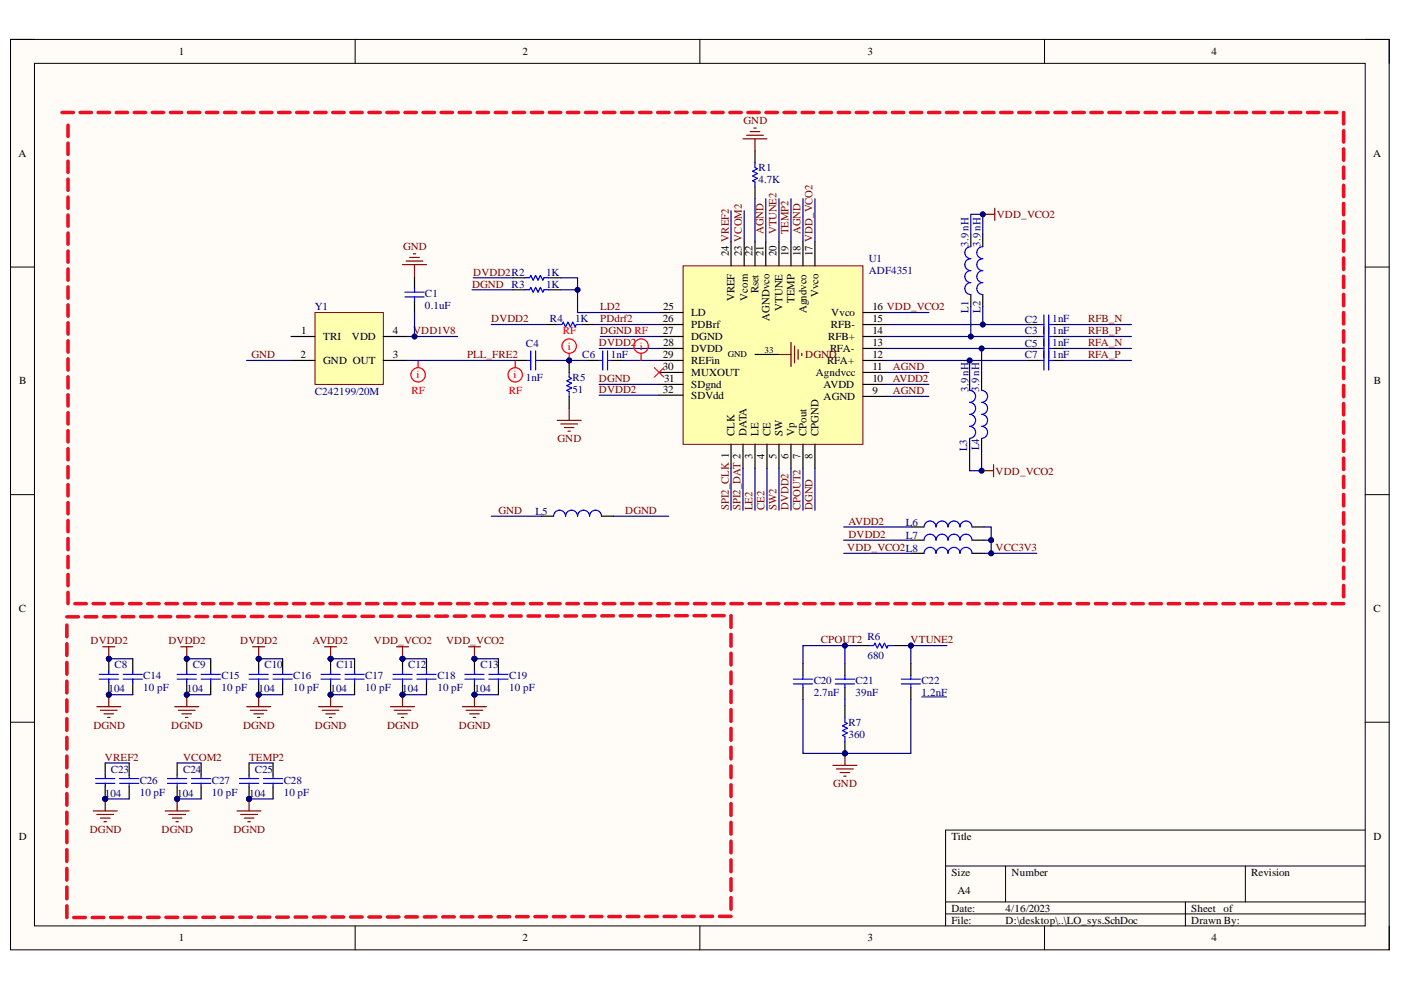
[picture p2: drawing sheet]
<svg xmlns="http://www.w3.org/2000/svg" width="297mm" height="210mm" viewBox="0 0 297 210" stroke-linecap="round" stroke-linejoin="round" font-family="sans-serif">
<defs><g id="words">
<g font-size="2.3">
<text x="37.9" y="11.7">1</text>
<text x="110.8" y="11.7">2</text>
<text x="183.9" y="11.7">3</text>
<text x="256.9" y="11.7">4</text>
<text x="3.9" y="33.3">A</text>
<text x="291.1" y="33.3">A</text>
<text x="154.5" y="54.4" transform="rotate(-90 154.5 54.4)">24 VREF2</text>
<text x="157.3" y="54.4" transform="rotate(-90 157.3 54.4)">23 VCOM2</text>
<text x="159.6" y="54.4" transform="rotate(-90 159.6 54.4)">22</text>
<text x="161.9" y="54.4" transform="rotate(-90 161.9 54.4)">21</text>
<text x="164.6" y="54.4" transform="rotate(-90 164.6 54.4)">20</text>
<text x="167.2" y="54.4" transform="rotate(-90 167.2 54.4)">19</text>
<text x="169.7" y="54.4" transform="rotate(-90 169.7 54.4)">18</text>
<text x="172.3" y="54.4" transform="rotate(-90 172.3 54.4)">17 VDD_VCO2</text>
<text x="140.6" y="65.8">25</text>
<text x="155.8" y="63.9" transform="rotate(-90 155.8 63.9)">VREF</text>
<text x="158.6" y="63.7" transform="rotate(-90 158.6 63.7)">Vcom</text>
<text x="160.8" y="62.2" transform="rotate(-90 160.8 62.2)">Rset</text>
<text x="165.9" y="65.9" transform="rotate(-90 165.9 65.9)">VTUNE</text>
<text x="168.5" y="64.2" transform="rotate(-90 168.5 64.2)">TEMP</text>
<text x="173.5" y="63" transform="rotate(-90 173.5 63)">Vvco</text>
<text x="185" y="65.8">16 VDD_VCO2</text>
<text x="63.9" y="70.9">1</text>
<text x="83.3" y="70.9">4</text>
<text x="140.5" y="68.3">26</text>
<text x="140.5" y="70.9">27</text>
<text x="146.5" y="67">LD</text>
<text x="146.5" y="69.6">PDBrf</text>
<text x="163.1" y="68" transform="rotate(-90 163.1 68)">AGNDvco</text>
<text x="171" y="66.5" transform="rotate(-90 171 66.5)">Agndvco</text>
<text x="176.2" y="69.6">RFB-</text>
<text x="176.2" y="67">Vvco</text>
<text x="185" y="70.9">14</text>
<text x="185" y="68.3">15</text>
<text x="63.7" y="75.9">2</text>
<text x="68.5" y="72.1">TRI</text>
<text x="68.5" y="77.2">GND OUT</text>
<text x="74.6" y="72.1">VDD</text>
<text x="83.3" y="75.9">3</text>
<text x="140.5" y="75.9">29</text>
<text x="140.6" y="73.4">28</text>
<text x="146.5" y="72.1">DGND</text>
<text x="146.5" y="74.7">DVDD</text>
<text x="146.5" y="77.2">REFin</text>
<text x="175.4" y="77.2">RFA+</text>
<text x="175.6" y="72.1">RFB+</text>
<text x="176" y="74.7">RFA-</text>
<text x="185" y="75.9">12</text>
<text x="185" y="73.4">13</text>
<text x="4.1" y="81.5">B</text>
<text x="140.5" y="78.5">30</text>
<text x="140.5" y="83.3">32</text>
<text x="140.8" y="81">31</text>
<text x="146.5" y="79.7">MUXOUT</text>
<text x="146.5" y="82.3">SDgnd</text>
<text x="172.9" y="79.7">Agndvcc</text>
<text x="174.6" y="82.3">AVDD</text>
<text x="185" y="83.5">9</text>
<text x="185" y="81">10</text>
<text x="185" y="78.5">11</text>
<text x="291.3" y="81.5">B</text>
<text x="146.5" y="84.5">SDVdd</text>
<text x="174.6" y="84.8">AGND</text>
<text x="155.8" y="92.4" transform="rotate(-90 155.8 92.4)">CLK</text>
<text x="158.3" y="92.4" transform="rotate(-90 158.3 92.4)">DATA</text>
<text x="160.8" y="92.4" transform="rotate(-90 160.8 92.4)">LE</text>
<text x="163.4" y="92.4" transform="rotate(-90 163.4 92.4)">CE</text>
<text x="165.9" y="92.4" transform="rotate(-90 165.9 92.4)">SW</text>
<text x="168.5" y="92.4" transform="rotate(-90 168.5 92.4)">Vp</text>
<text x="171" y="92.4" transform="rotate(-90 171 92.4)">CPout</text>
<text x="173.5" y="92.4" transform="rotate(-90 173.5 92.4)">CPGND</text>
<text x="159.6" y="97.2" transform="rotate(-90 159.6 97.2)">3</text>
<text x="162.1" y="97.3" transform="rotate(-90 162.1 97.3)">4</text>
<text x="164.6" y="97.2" transform="rotate(-90 164.6 97.2)">5</text>
<text x="167.2" y="97.3" transform="rotate(-90 167.2 97.3)">6</text>
<text x="169.7" y="97.3" transform="rotate(-90 169.7 97.3)">7</text>
<text x="172.3" y="97.2" transform="rotate(-90 172.3 97.2)">8</text>
<text x="4" y="129.8">C</text>
<text x="291.2" y="129.8">C</text>
<text x="4" y="178.1">D</text>
<text x="201.7" y="178.1">Title</text>
<text x="291.2" y="178.1">D</text>
<text x="201.7" y="185.7">Size</text>
<text x="214.5" y="185.7">Number</text>
<text x="265.2" y="185.7">Revision</text>
<text x="203" y="189.5">A4</text>
<text x="201.7" y="193.3">Date:</text>
<text x="201.7" y="195.8">File:</text>
<text x="213.2" y="193.3">4/16/2023</text>
<text x="213.2" y="195.8">D:\desktop\..\LO_sys.SchDoc</text>
<text x="252.6" y="193.3">Sheet of</text>
<text x="252.6" y="195.8">Drawn By:</text>
<text x="37.9" y="199.6">1</text>
<text x="110.8" y="199.6">2</text>
<text x="183.9" y="199.6">3</text>
<text x="256.9" y="199.6">4</text>
</g>
<g font-size="2.3" fill="#800000">
<text x="157.6" y="26.4">GND</text>
<text x="211.3" y="46.2">VDD_VCO2</text>
<text x="85.5" y="53.1">GND</text>
<text x="161.9" y="49.7" transform="rotate(-90 161.9 49.7)">AGND</text>
<text x="164.6" y="49.7" transform="rotate(-90 164.6 49.7)">VTUNE2</text>
<text x="167.2" y="49.7" transform="rotate(-90 167.2 49.7)">TEMP2</text>
<text x="169.7" y="49.7" transform="rotate(-90 169.7 49.7)">AGND</text>
<text x="100.3" y="58.4">DVDD2R2</text>
<text x="100.1" y="61">DGND</text>
<text x="127.2" y="65.8">LD2</text>
<text x="87.6" y="70.9">VDD1V8</text>
<text x="104.2" y="68.3">DVDD2</text>
<text x="127.2" y="68.3">PDdrf2</text>
<text x="127.2" y="70.9">DGND RF</text>
<text x="230.7" y="68.3">RFB_N</text>
<text x="230.7" y="70.9">RFB_P</text>
<text x="53.3" y="75.9">GND</text>
<text x="99.1" y="75.9">PLL_FRE2</text>
<text x="127" y="73.4">DVDD2</text>
<text x="170.7" y="75.9">DGND</text>
<text x="230.7" y="73.4">RFA_N</text>
<text x="230.7" y="75.9">RFA_P</text>
<text x="127" y="81">DGND</text>
<text x="127" y="83.3">DVDD2</text>
<text x="189.3" y="83.5">AGND</text>
<text x="189.3" y="81">AVDD2</text>
<text x="189.3" y="78.5">AGND</text>
<text x="118.2" y="93.8">GND</text>
<text x="211.1" y="100.6">VDD_VCO2</text>
<text x="105.7" y="109">GND</text>
<text x="132.6" y="109">DGND</text>
<text x="154.5" y="108.1" transform="rotate(-90 154.5 108.1)">SPI2_CLK 1</text>
<text x="157" y="108.1" transform="rotate(-90 157 108.1)">SPI2_DAT 2</text>
<text x="159.6" y="108.1" transform="rotate(-90 159.6 108.1)">LE2</text>
<text x="162.1" y="108.1" transform="rotate(-90 162.1 108.1)">CE2</text>
<text x="164.6" y="108.1" transform="rotate(-90 164.6 108.1)">SW2</text>
<text x="167.2" y="108.1" transform="rotate(-90 167.2 108.1)">DVDD2</text>
<text x="169.7" y="108.1" transform="rotate(-90 169.7 108.1)">CPOUT2</text>
<text x="172.3" y="108.1" transform="rotate(-90 172.3 108.1)">DGND</text>
<text x="179.9" y="111.3">AVDD2</text>
<text x="179.6" y="116.8">VDD_VCO2L8</text>
<text x="179.9" y="114.1">DVDD2</text>
<text x="211.1" y="116.8">VCC3V3</text>
<text x="19.2" y="136.6">DVDD2</text>
<text x="35.7" y="136.6">DVDD2</text>
<text x="50.9" y="136.6">DVDD2</text>
<text x="66.2" y="136.6">AVDD2</text>
<text x="79.3" y="136.6">VDD_VCO2</text>
<text x="94.6" y="136.6">VDD_VCO2</text>
<text x="174" y="136.4">CPOUT2</text>
<text x="193.1" y="136.4">VTUNE2</text>
<text x="19.8" y="154.5">DGND</text>
<text x="36.3" y="154.5">DGND</text>
<text x="51.5" y="154.5">DGND</text>
<text x="66.8" y="154.5">DGND</text>
<text x="82.1" y="154.5">DGND</text>
<text x="97.3" y="154.5">DGND</text>
<text x="22.3" y="161.3">VREF2</text>
<text x="38.8" y="161.3">VCOM2</text>
<text x="52.8" y="161.3">TEMP2</text>
<text x="176.7" y="166.9">GND</text>
<text x="19" y="176.5">DGND</text>
<text x="34.3" y="176.5">DGND</text>
<text x="49.5" y="176.5">DGND</text>
</g>
<g font-size="2.3" fill="#000080">
<text x="160.8" y="36.4">R1</text>
<text x="160.8" y="38.9">4.7K</text>
<text x="205.3" y="52.3" transform="rotate(-90 205.3 52.3)">3.9 nH</text>
<text x="207.9" y="52.3" transform="rotate(-90 207.9 52.3)">3.9 nH</text>
<text x="115.8" y="58.4">1K</text>
<text x="184.2" y="55.6">U1</text>
<text x="184.2" y="58.2">ADF4351</text>
<text x="66.8" y="65.8">Y1</text>
<text x="90.1" y="63">C1</text>
<text x="90.1" y="65.5">0.1uF</text>
<text x="108.5" y="61">R3</text>
<text x="115.8" y="61">1K</text>
<text x="116.6" y="68.3">R4</text>
<text x="121.9" y="68.3">1K</text>
<text x="205.3" y="66.3" transform="rotate(-90 205.3 66.3)">L1</text>
<text x="207.9" y="66.3" transform="rotate(-90 207.9 66.3)">L2</text>
<text x="217.3" y="68.6">C2</text>
<text x="217.3" y="70.9">C3</text>
<text x="223.1" y="68.3">1nF</text>
<text x="223.1" y="70.9">1nF</text>
<text x="111.5" y="73.6">C4</text>
<text x="123.4" y="75.9">C6</text>
<text x="129.5" y="75.9">1nF</text>
<text x="217.3" y="73.6">C5</text>
<text x="217.3" y="75.9">C7</text>
<text x="223.1" y="73.4">1nF</text>
<text x="223.1" y="75.9">1nF</text>
<text x="66.8" y="83.8">C242199/20M</text>
<text x="111.5" y="80.7">1nF</text>
<text x="121.4" y="80.7">R5</text>
<text x="121.4" y="83.3">51</text>
<text x="205.3" y="83" transform="rotate(-90 205.3 83)">3.9 nH</text>
<text x="207.6" y="83" transform="rotate(-90 207.6 83)">3.9 nH</text>
<text x="205.1" y="95.7" transform="rotate(-90 205.1 95.7)">L3</text>
<text x="207.6" y="95.5" transform="rotate(-90 207.6 95.5)">L4</text>
<text x="113.5" y="109.2">L5</text>
<text x="192.1" y="111.5">L6</text>
<text x="192.1" y="114.3">L7</text>
<text x="183.9" y="135.6">R6</text>
<text x="24.3" y="141.7">C8</text>
<text x="30.4" y="144">C14</text>
<text x="40.9" y="141.7">C9</text>
<text x="47" y="144">C15</text>
<text x="56.1" y="141.7">C10</text>
<text x="62.2" y="144">C16</text>
<text x="71.3" y="141.7">C11</text>
<text x="77.4" y="144">C17</text>
<text x="86.6" y="141.7">C12</text>
<text x="92.7" y="144">C18</text>
<text x="101.9" y="141.7">C13</text>
<text x="108" y="144">C19</text>
<text x="183.9" y="139.7">680</text>
<text x="23" y="146.8">104</text>
<text x="30.4" y="146.5">10 pF</text>
<text x="39.6" y="146.8">104</text>
<text x="47" y="146.5">10 pF</text>
<text x="54.8" y="146.8">104</text>
<text x="62.2" y="146.5">10 pF</text>
<text x="70.1" y="146.8">104</text>
<text x="77.4" y="146.5">10 pF</text>
<text x="85.3" y="146.8">104</text>
<text x="92.7" y="146.5">10 pF</text>
<text x="100.6" y="146.8">104</text>
<text x="108" y="146.5">10 pF</text>
<text x="172.5" y="145">C20</text>
<text x="172.5" y="147.5">2.7nF</text>
<text x="181.4" y="145">C21</text>
<text x="181.4" y="147.5">39nF</text>
<text x="195.4" y="145">C22</text>
<text x="195.4" y="147.5">1.2nF</text>
<text x="179.9" y="154">R7</text>
<text x="179.9" y="156.5">360</text>
<text x="23.5" y="163.9">C23</text>
<text x="29.6" y="166.1">C26</text>
<text x="38.8" y="163.9">C24</text>
<text x="44.9" y="166.1">C27</text>
<text x="54.1" y="163.9">C25</text>
<text x="60.2" y="166.1">C28</text>
<text x="22.3" y="168.9">104</text>
<text x="29.6" y="168.7">10 pF</text>
<text x="37.6" y="168.9">104</text>
<text x="44.9" y="168.7">10 pF</text>
<text x="52.8" y="168.9">104</text>
<text x="60.2" y="168.7">10 pF</text>
</g>
<g font-size="2.3" fill="#f00">
<text x="119.3" y="70.9">RF</text>
<text x="120.4" y="74.1">i</text>
<text x="135.6" y="74.1">i</text>
<text x="87.2" y="83.5">RF</text>
<text x="88.3" y="80.2">i</text>
<text x="107.9" y="83.5">RF</text>
<text x="108.9" y="80.2">i</text>
</g>
<g font-size="1.9">
<text x="154.3" y="75.8">GND</text>
<text x="162.1" y="74.7">33</text>
</g>
</g></defs>
<path d="M2.2 8.4h292.3v193h-292.3z" fill-rule="evenodd" fill="#fffcf8"/>
<path d="M2.2 8.4h292.3v193h-292.3z" fill="none" stroke="#000" stroke-width=".21"/>
<path d="M7.3 13.4h282.2v182.9h-282.2z" fill-rule="evenodd" fill="#fffcf8"/>
<g fill="none" stroke="#000" stroke-width=".21">
<path d="M2.2 8.4h5.1M7.3 13.4h282.2v182.9h-282.2zM75.3 8.4v5M148.4 8.4v5M221.5 8.4v5M289.5 8.4h5v5M2.2 56.6h5.1M289.5 56.6h5M2.2 104.9h5.1M289.5 104.9h5M2.2 153.1h5.1M289.5 153.1h5"/>
<path d="M289.5 176h-89v20.3M75.3 196.3v5.1M148.4 196.3v5.1M200.5 183.6h89M200.5 191.2h89M200.5 193.8h89M213.2 183.6v7.6M221.5 196.3v5.1M251.3 191.2v5.1M264 183.6v7.6M294.5 196.3v5.1"/>
</g>
<path d="M144.8 56.4h38.2v37.8h-38.2z" fill-rule="evenodd" fill="#ffffb0"/>
<path d="M144.8 56.4h38.2v37.8h-38.2z" fill="none" stroke="#800000" stroke-width=".21"/>
<g fill="none" stroke="#000" stroke-width=".25">
<path d="M155 51.3v5.1M157.8 51.3v5.1M160.1 51.3v5.1M162.4 51.3v5.1M165.2 51.3v5.1M167.7 51.3v5.1M170.2 51.3v5.1M172.8 51.3v5.1M139.7 79h5.1M139.7 76.4h5.1M139.7 73.9h5.1M139.7 71.3h5.1"/>
<path d="M139.7 68.8h5.1M139.7 66.3h5.1M160.1 75.2h5.1M183 79h5M183 76.4h5M183 73.9h5M183 71.3h5M183 68.8h5M183 66.3h5M139.7 81.5h5.1M139.7 83.8h5.1M155 94.2v5.1"/>
<path d="M157.5 94.2v5.1M160.1 94.2v5.1M162.6 94.2v5.1M165.2 94.2v5.1M167.7 94.2v5.1M170.2 94.2v5.1M172.8 94.2v5.1M183 84.1h5M183 81.5h5"/>
</g>
<path d="M188 73.9h30" fill="none" stroke="#000080" stroke-width=".25"/>
<circle cx="208.1" cy="73.9" r=".51" fill="#000080"/>
<circle cx="208.1" cy="73.9" r=".51" fill="none" stroke="#000080" stroke-width=".21"/>
<path d="M188 76.4h30" fill="none" stroke="#000080" stroke-width=".25"/>
<circle cx="205.6" cy="76.4" r=".51" fill="#000080"/>
<circle cx="205.6" cy="76.4" r=".51" fill="none" stroke="#000080" stroke-width=".21"/>
<path d="M218 73.9h2.6M218 76.4h2.6M223.1 73.9h2.5M223.1 76.4h2.5" fill="none" stroke="#000" stroke-width=".25"/>
<path d="M220.6 73.9h.7M220.6 76.4h.7M221.3 71.9v6.6M222.3 71.9v6.6M222.3 73.9h.8M222.3 76.4h.8" fill="none" stroke="#00f" stroke-width=".25"/>
<path d="M208.4 45.4h2.5M210.9 44.2v2.5" fill="none" stroke="#800000" stroke-width=".25"/>
<circle cx="208.4" cy="45.4" r=".51" fill="#000080"/>
<circle cx="208.4" cy="45.4" r=".51" fill="none" stroke="#000080" stroke-width=".21"/>
<circle cx="120.7" cy="76.4" r=".51" fill="#000080"/>
<circle cx="120.7" cy="76.4" r=".51" fill="none" stroke="#000080" stroke-width=".21"/>
<path d="M120.7 76.4v2.6" fill="none" stroke="#000" stroke-width=".25"/>
<circle cx="120.7" cy="76.4" r=".51" fill="#000080"/>
<circle cx="120.7" cy="76.4" r=".51" fill="none" stroke="#000080" stroke-width=".21"/>
<path d="M109.2 76.4h2.6M114.3 76.4h2.6M124.5 76.4h2.5M129.6 76.4h2.5M120.7 84v2.6" fill="none" stroke="#000" stroke-width=".25"/>
<path d="M111.8 76.4h.7M112.5 74.4v4.1M113.6 76.4h.7M113.6 74.4v4.1M120.7 79v1l.5 .2-1 .5 1 .5-1 .6 1 .5-1 .5 .5 .2v1M127 76.4h.8M127.8 74.4v4.1M128.8 74.4v4.1M128.8 76.4h.8" fill="none" stroke="#00f" stroke-width=".25"/>
<path d="M116.9 76.4h7.6" fill="none" stroke="#000080" stroke-width=".25"/>
<circle cx="120.7" cy="76.4" r=".51" fill="#000080"/>
<circle cx="120.7" cy="76.4" r=".51" fill="none" stroke="#000080" stroke-width=".21"/>
<g fill="none" stroke="#000080" stroke-width=".25">
<path d="M155 44.7v6.6M157.8 44.7v6.6M160.1 42.1v9.2M162.4 42.1v9.2M165.2 42.1v9.2M167.7 42.1v9.2M170.2 42.1v9.2M172.8 42.1v9.2M104.2 68.8h11.4M125.8 68.8h13.9M127 73.9h12.7M132.1 76.4h7.6"/>
<path d="M188 79h8.9M188 66.3h8.9M127 81.5h12.7M127 83.8h12.7M167.7 99.3v8.9M172.8 99.3v8.9M188 81.5h8.9M188 84.1h8.9"/>
</g>
<path d="M157.5 29.4h5.1M158.3 28.7h3.5M159.1 27.9h2M159.8 27.2h.5M160.1 29.4v2.6M118.1 89.1h5.1M118.9 89.9h3.6M119.7 90.7h2M120.4 91.4h.5M120.7 86.6v2.5" fill="none" stroke="#800000" stroke-width=".25"/>
<path d="M160.1 32v2.5M160.1 39.6v2.5M115.6 68.8h2.5M123.2 68.8h2.6" fill="none" stroke="#000" stroke-width=".25"/>
<path d="M160.1 34.5v1l.5 .3-1 .5 1 .5-1 .5 1 .5-1 .5 .5 .3v1M118.1 68.8h1l.3-.5 .5 1 .5-1 .5 1 .5-1 .5 1 .3-.5h1" fill="none" stroke="#00f" stroke-width=".25"/>
<circle cx="23.1" cy="147.3" r=".51" fill="#000080"/>
<circle cx="23.1" cy="147.3" r=".51" fill="none" stroke="#000080" stroke-width=".21"/>
<circle cx="23.1" cy="139.7" r=".51" fill="#000080"/>
<circle cx="23.1" cy="139.7" r=".51" fill="none" stroke="#000080" stroke-width=".21"/>
<path d="M23.1 144.7v2.6" fill="none" stroke="#000" stroke-width=".25"/>
<circle cx="23.1" cy="147.3" r=".51" fill="#000080"/>
<circle cx="23.1" cy="147.3" r=".51" fill="none" stroke="#000080" stroke-width=".21"/>
<path d="M23.1 139.7v2.5" fill="none" stroke="#000" stroke-width=".25"/>
<circle cx="23.1" cy="139.7" r=".51" fill="#000080"/>
<circle cx="23.1" cy="139.7" r=".51" fill="none" stroke="#000080" stroke-width=".21"/>
<path d="M21 143h4.1M21 144h4.1M23.1 142.2v.8M23.1 144v.7M26.1 143h4.1M26.1 144h4.1M28.2 142.2v.8M28.2 144v.7" fill="none" stroke="#00f" stroke-width=".25"/>
<path d="M28.2 139.7v2.5M28.2 144.7v2.6" fill="none" stroke="#000" stroke-width=".25"/>
<path d="M23.1 139.7h5.1" fill="none" stroke="#000080" stroke-width=".25"/>
<circle cx="23.1" cy="139.7" r=".51" fill="#000080"/>
<circle cx="23.1" cy="139.7" r=".51" fill="none" stroke="#000080" stroke-width=".21"/>
<path d="M23.1 147.3h5.1" fill="none" stroke="#000080" stroke-width=".25"/>
<circle cx="23.1" cy="147.3" r=".51" fill="#000080"/>
<circle cx="23.1" cy="147.3" r=".51" fill="none" stroke="#000080" stroke-width=".21"/>
<path d="M20.5 149.8h5.1M21.3 150.6h3.5M22.1 151.4h2M22.8 152.1h.5M23.1 147.3v2.5" fill="none" stroke="#800000" stroke-width=".25"/>
<circle cx="23.1" cy="147.3" r=".51" fill="#000080"/>
<circle cx="23.1" cy="147.3" r=".51" fill="none" stroke="#000080" stroke-width=".21"/>
<path d="M21.8 137.1h2.5M23.1 137.1v2.6" fill="none" stroke="#800000" stroke-width=".25"/>
<circle cx="23.1" cy="139.7" r=".51" fill="#000080"/>
<circle cx="23.1" cy="139.7" r=".51" fill="none" stroke="#000080" stroke-width=".21"/>
<circle cx="39.6" cy="147.3" r=".51" fill="#000080"/>
<circle cx="39.6" cy="147.3" r=".51" fill="none" stroke="#000080" stroke-width=".21"/>
<circle cx="39.6" cy="139.7" r=".51" fill="#000080"/>
<circle cx="39.6" cy="139.7" r=".51" fill="none" stroke="#000080" stroke-width=".21"/>
<path d="M39.6 144.7v2.6" fill="none" stroke="#000" stroke-width=".25"/>
<circle cx="39.6" cy="147.3" r=".51" fill="#000080"/>
<circle cx="39.6" cy="147.3" r=".51" fill="none" stroke="#000080" stroke-width=".21"/>
<path d="M39.6 139.7v2.5" fill="none" stroke="#000" stroke-width=".25"/>
<circle cx="39.6" cy="139.7" r=".51" fill="#000080"/>
<circle cx="39.6" cy="139.7" r=".51" fill="none" stroke="#000080" stroke-width=".21"/>
<path d="M37.6 143h4M37.6 144h4M39.6 142.2v.8M39.6 144v.7M42.6 143h4.1M42.6 144h4.1M44.7 142.2v.8M44.7 144v.7" fill="none" stroke="#00f" stroke-width=".25"/>
<path d="M44.7 139.7v2.5M44.7 144.7v2.6" fill="none" stroke="#000" stroke-width=".25"/>
<path d="M39.6 139.7h5.1" fill="none" stroke="#000080" stroke-width=".25"/>
<circle cx="39.6" cy="139.7" r=".51" fill="#000080"/>
<circle cx="39.6" cy="139.7" r=".51" fill="none" stroke="#000080" stroke-width=".21"/>
<path d="M39.6 147.3h5.1" fill="none" stroke="#000080" stroke-width=".25"/>
<circle cx="39.6" cy="147.3" r=".51" fill="#000080"/>
<circle cx="39.6" cy="147.3" r=".51" fill="none" stroke="#000080" stroke-width=".21"/>
<path d="M37 149.8h5.1M37.8 150.6h3.6M38.6 151.4h2M39.3 152.1h.5M39.6 147.3v2.5" fill="none" stroke="#800000" stroke-width=".25"/>
<circle cx="39.6" cy="147.3" r=".51" fill="#000080"/>
<circle cx="39.6" cy="147.3" r=".51" fill="none" stroke="#000080" stroke-width=".21"/>
<path d="M38.3 137.1h2.6M39.6 137.1v2.6" fill="none" stroke="#800000" stroke-width=".25"/>
<circle cx="39.6" cy="139.7" r=".51" fill="#000080"/>
<circle cx="39.6" cy="139.7" r=".51" fill="none" stroke="#000080" stroke-width=".21"/>
<circle cx="54.8" cy="147.3" r=".51" fill="#000080"/>
<circle cx="54.8" cy="147.3" r=".51" fill="none" stroke="#000080" stroke-width=".21"/>
<circle cx="54.8" cy="139.7" r=".51" fill="#000080"/>
<circle cx="54.8" cy="139.7" r=".51" fill="none" stroke="#000080" stroke-width=".21"/>
<path d="M54.8 144.7v2.6" fill="none" stroke="#000" stroke-width=".25"/>
<circle cx="54.8" cy="147.3" r=".51" fill="#000080"/>
<circle cx="54.8" cy="147.3" r=".51" fill="none" stroke="#000080" stroke-width=".21"/>
<path d="M54.8 139.7v2.5" fill="none" stroke="#000" stroke-width=".25"/>
<circle cx="54.8" cy="139.7" r=".51" fill="#000080"/>
<circle cx="54.8" cy="139.7" r=".51" fill="none" stroke="#000080" stroke-width=".21"/>
<path d="M52.8 143h4.1M52.8 144h4.1M54.8 142.2v.8M54.8 144v.7M57.9 143h4.1M57.9 144h4.1M59.9 142.2v.8M59.9 144v.7" fill="none" stroke="#00f" stroke-width=".25"/>
<path d="M59.9 139.7v2.5M59.9 144.7v2.6" fill="none" stroke="#000" stroke-width=".25"/>
<path d="M54.8 139.7h5.1" fill="none" stroke="#000080" stroke-width=".25"/>
<circle cx="54.8" cy="139.7" r=".51" fill="#000080"/>
<circle cx="54.8" cy="139.7" r=".51" fill="none" stroke="#000080" stroke-width=".21"/>
<path d="M54.8 147.3h5.1" fill="none" stroke="#000080" stroke-width=".25"/>
<circle cx="54.8" cy="147.3" r=".51" fill="#000080"/>
<circle cx="54.8" cy="147.3" r=".51" fill="none" stroke="#000080" stroke-width=".21"/>
<path d="M52.3 149.8h5.1M53.1 150.6h3.5M53.8 151.4h2.1M54.6 152.1h.5M54.8 147.3v2.5" fill="none" stroke="#800000" stroke-width=".25"/>
<circle cx="54.8" cy="147.3" r=".51" fill="#000080"/>
<circle cx="54.8" cy="147.3" r=".51" fill="none" stroke="#000080" stroke-width=".21"/>
<path d="M53.6 137.1h2.5M54.8 137.1v2.6" fill="none" stroke="#800000" stroke-width=".25"/>
<circle cx="54.8" cy="139.7" r=".51" fill="#000080"/>
<circle cx="54.8" cy="139.7" r=".51" fill="none" stroke="#000080" stroke-width=".21"/>
<circle cx="70.1" cy="147.3" r=".51" fill="#000080"/>
<circle cx="70.1" cy="147.3" r=".51" fill="none" stroke="#000080" stroke-width=".21"/>
<circle cx="70.1" cy="139.7" r=".51" fill="#000080"/>
<circle cx="70.1" cy="139.7" r=".51" fill="none" stroke="#000080" stroke-width=".21"/>
<path d="M70.1 144.7v2.6" fill="none" stroke="#000" stroke-width=".25"/>
<circle cx="70.1" cy="147.3" r=".51" fill="#000080"/>
<circle cx="70.1" cy="147.3" r=".51" fill="none" stroke="#000080" stroke-width=".21"/>
<path d="M70.1 139.7v2.5" fill="none" stroke="#000" stroke-width=".25"/>
<circle cx="70.1" cy="139.7" r=".51" fill="#000080"/>
<circle cx="70.1" cy="139.7" r=".51" fill="none" stroke="#000080" stroke-width=".21"/>
<path d="M68.1 143h4M68.1 144h4M70.1 142.2v.8M70.1 144v.7M73.1 143h4.1M73.1 144h4.1M75.2 142.2v.8M75.2 144v.7" fill="none" stroke="#00f" stroke-width=".25"/>
<path d="M75.2 139.7v2.5M75.2 144.7v2.6" fill="none" stroke="#000" stroke-width=".25"/>
<path d="M70.1 139.7h5.1" fill="none" stroke="#000080" stroke-width=".25"/>
<circle cx="70.1" cy="139.7" r=".51" fill="#000080"/>
<circle cx="70.1" cy="139.7" r=".51" fill="none" stroke="#000080" stroke-width=".21"/>
<path d="M70.1 147.3h5.1" fill="none" stroke="#000080" stroke-width=".25"/>
<circle cx="70.1" cy="147.3" r=".51" fill="#000080"/>
<circle cx="70.1" cy="147.3" r=".51" fill="none" stroke="#000080" stroke-width=".21"/>
<path d="M67.5 149.8h5.1M68.3 150.6h3.6M69.1 151.4h2M69.8 152.1h.5M70.1 147.3v2.5" fill="none" stroke="#800000" stroke-width=".25"/>
<circle cx="70.1" cy="147.3" r=".51" fill="#000080"/>
<circle cx="70.1" cy="147.3" r=".51" fill="none" stroke="#000080" stroke-width=".21"/>
<path d="M68.8 137.1h2.6M70.1 137.1v2.6" fill="none" stroke="#800000" stroke-width=".25"/>
<circle cx="70.1" cy="139.7" r=".51" fill="#000080"/>
<circle cx="70.1" cy="139.7" r=".51" fill="none" stroke="#000080" stroke-width=".21"/>
<circle cx="85.3" cy="147.3" r=".51" fill="#000080"/>
<circle cx="85.3" cy="147.3" r=".51" fill="none" stroke="#000080" stroke-width=".21"/>
<circle cx="85.3" cy="139.7" r=".51" fill="#000080"/>
<circle cx="85.3" cy="139.7" r=".51" fill="none" stroke="#000080" stroke-width=".21"/>
<path d="M85.3 144.7v2.6" fill="none" stroke="#000" stroke-width=".25"/>
<circle cx="85.3" cy="147.3" r=".51" fill="#000080"/>
<circle cx="85.3" cy="147.3" r=".51" fill="none" stroke="#000080" stroke-width=".21"/>
<path d="M85.3 139.7v2.5" fill="none" stroke="#000" stroke-width=".25"/>
<circle cx="85.3" cy="139.7" r=".51" fill="#000080"/>
<circle cx="85.3" cy="139.7" r=".51" fill="none" stroke="#000080" stroke-width=".21"/>
<path d="M83.3 143h4.1M83.3 144h4.1M85.3 142.2v.8M85.3 144v.7M88.4 143h4.1M88.4 144h4.1M90.4 142.2v.8M90.4 144v.7" fill="none" stroke="#00f" stroke-width=".25"/>
<path d="M90.4 139.7v2.5M90.4 144.7v2.6" fill="none" stroke="#000" stroke-width=".25"/>
<path d="M85.3 139.7h5.1" fill="none" stroke="#000080" stroke-width=".25"/>
<circle cx="85.3" cy="139.7" r=".51" fill="#000080"/>
<circle cx="85.3" cy="139.7" r=".51" fill="none" stroke="#000080" stroke-width=".21"/>
<path d="M85.3 147.3h5.1" fill="none" stroke="#000080" stroke-width=".25"/>
<circle cx="85.3" cy="147.3" r=".51" fill="#000080"/>
<circle cx="85.3" cy="147.3" r=".51" fill="none" stroke="#000080" stroke-width=".21"/>
<path d="M82.8 149.8h5.1M83.6 150.6h3.5M84.3 151.4h2.1M85.1 152.1h.5M85.3 147.3v2.5" fill="none" stroke="#800000" stroke-width=".25"/>
<circle cx="85.3" cy="147.3" r=".51" fill="#000080"/>
<circle cx="85.3" cy="147.3" r=".51" fill="none" stroke="#000080" stroke-width=".21"/>
<path d="M84.1 137.1h2.5M85.3 137.1v2.6" fill="none" stroke="#800000" stroke-width=".25"/>
<circle cx="85.3" cy="139.7" r=".51" fill="#000080"/>
<circle cx="85.3" cy="139.7" r=".51" fill="none" stroke="#000080" stroke-width=".21"/>
<circle cx="100.6" cy="147.3" r=".51" fill="#000080"/>
<circle cx="100.6" cy="147.3" r=".51" fill="none" stroke="#000080" stroke-width=".21"/>
<circle cx="100.6" cy="139.7" r=".51" fill="#000080"/>
<circle cx="100.6" cy="139.7" r=".51" fill="none" stroke="#000080" stroke-width=".21"/>
<path d="M100.6 144.7v2.6" fill="none" stroke="#000" stroke-width=".25"/>
<circle cx="100.6" cy="147.3" r=".51" fill="#000080"/>
<circle cx="100.6" cy="147.3" r=".51" fill="none" stroke="#000080" stroke-width=".21"/>
<path d="M100.6 139.7v2.5" fill="none" stroke="#000" stroke-width=".25"/>
<circle cx="100.6" cy="139.7" r=".51" fill="#000080"/>
<circle cx="100.6" cy="139.7" r=".51" fill="none" stroke="#000080" stroke-width=".21"/>
<path d="M98.6 143h4M98.6 144h4M100.6 142.2v.8M100.6 144v.7M103.6 143h4.1M103.6 144h4.1M105.7 142.2v.8M105.7 144v.7" fill="none" stroke="#00f" stroke-width=".25"/>
<path d="M105.7 139.7v2.5M105.7 144.7v2.6" fill="none" stroke="#000" stroke-width=".25"/>
<path d="M100.6 139.7h5.1" fill="none" stroke="#000080" stroke-width=".25"/>
<circle cx="100.6" cy="139.7" r=".51" fill="#000080"/>
<circle cx="100.6" cy="139.7" r=".51" fill="none" stroke="#000080" stroke-width=".21"/>
<path d="M100.6 147.3h5.1" fill="none" stroke="#000080" stroke-width=".25"/>
<circle cx="100.6" cy="147.3" r=".51" fill="#000080"/>
<circle cx="100.6" cy="147.3" r=".51" fill="none" stroke="#000080" stroke-width=".21"/>
<path d="M98 149.8h5.1M98.8 150.6h3.6M99.6 151.4h2M100.3 152.1h.5M100.6 147.3v2.5" fill="none" stroke="#800000" stroke-width=".25"/>
<circle cx="100.6" cy="147.3" r=".51" fill="#000080"/>
<circle cx="100.6" cy="147.3" r=".51" fill="none" stroke="#000080" stroke-width=".21"/>
<path d="M99.3 137.1h2.6M100.6 137.1v2.6" fill="none" stroke="#800000" stroke-width=".25"/>
<circle cx="100.6" cy="139.7" r=".51" fill="#000080"/>
<circle cx="100.6" cy="139.7" r=".51" fill="none" stroke="#000080" stroke-width=".21"/>
<circle cx="22.3" cy="169.4" r=".51" fill="#000080"/>
<circle cx="22.3" cy="169.4" r=".51" fill="none" stroke="#000080" stroke-width=".21"/>
<path d="M22.3 166.8v2.6" fill="none" stroke="#000" stroke-width=".25"/>
<circle cx="22.3" cy="169.4" r=".51" fill="#000080"/>
<circle cx="22.3" cy="169.4" r=".51" fill="none" stroke="#000080" stroke-width=".21"/>
<path d="M22.3 161.8v2.5M27.4 161.8v2.5M27.4 166.8v2.6" fill="none" stroke="#000" stroke-width=".25"/>
<path d="M20.3 165.1h4M20.3 166.1h4M22.3 164.3v.8M22.3 166.1v.7M25.4 165.1h4M25.4 166.1h4M27.4 164.3v.8M27.4 166.1v.7" fill="none" stroke="#00f" stroke-width=".25"/>
<path d="M22.3 161.8h5.1M22.3 169.4h5.1" fill="none" stroke="#000080" stroke-width=".25"/>
<circle cx="22.3" cy="169.4" r=".51" fill="#000080"/>
<circle cx="22.3" cy="169.4" r=".51" fill="none" stroke="#000080" stroke-width=".21"/>
<path d="M19.8 171.9h5M20.5 172.7h3.6M21.3 173.5h2M22.1 174.2h.5M22.3 169.4v2.5" fill="none" stroke="#800000" stroke-width=".25"/>
<circle cx="22.3" cy="169.4" r=".51" fill="#000080"/>
<circle cx="22.3" cy="169.4" r=".51" fill="none" stroke="#000080" stroke-width=".21"/>
<circle cx="37.6" cy="169.4" r=".51" fill="#000080"/>
<circle cx="37.6" cy="169.4" r=".51" fill="none" stroke="#000080" stroke-width=".21"/>
<path d="M37.6 166.8v2.6" fill="none" stroke="#000" stroke-width=".25"/>
<circle cx="37.6" cy="169.4" r=".51" fill="#000080"/>
<circle cx="37.6" cy="169.4" r=".51" fill="none" stroke="#000080" stroke-width=".21"/>
<path d="M37.6 161.8v2.5M42.6 161.8v2.5M42.6 166.8v2.6" fill="none" stroke="#000" stroke-width=".25"/>
<path d="M35.5 165.1h4.1M35.5 166.1h4.1M37.6 164.3v.8M37.6 166.1v.7M40.6 165.1h4.1M40.6 166.1h4.1M42.6 164.3v.8M42.6 166.1v.7" fill="none" stroke="#00f" stroke-width=".25"/>
<path d="M37.6 161.8h5M37.6 169.4h5" fill="none" stroke="#000080" stroke-width=".25"/>
<circle cx="37.6" cy="169.4" r=".51" fill="#000080"/>
<circle cx="37.6" cy="169.4" r=".51" fill="none" stroke="#000080" stroke-width=".21"/>
<path d="M35 171.9h5.1M35.8 172.7h3.5M36.5 173.5h2.1M37.3 174.2h.5M37.6 169.4v2.5" fill="none" stroke="#800000" stroke-width=".25"/>
<circle cx="37.6" cy="169.4" r=".51" fill="#000080"/>
<circle cx="37.6" cy="169.4" r=".51" fill="none" stroke="#000080" stroke-width=".21"/>
<circle cx="52.8" cy="169.4" r=".51" fill="#000080"/>
<circle cx="52.8" cy="169.4" r=".51" fill="none" stroke="#000080" stroke-width=".21"/>
<path d="M52.8 166.8v2.6" fill="none" stroke="#000" stroke-width=".25"/>
<circle cx="52.8" cy="169.4" r=".51" fill="#000080"/>
<circle cx="52.8" cy="169.4" r=".51" fill="none" stroke="#000080" stroke-width=".21"/>
<path d="M52.8 161.8v2.5M57.9 161.8v2.5M57.9 166.8v2.6" fill="none" stroke="#000" stroke-width=".25"/>
<path d="M50.8 165.1h4M50.8 166.1h4M52.8 164.3v.8M52.8 166.1v.7M55.9 165.1h4M55.9 166.1h4M57.9 164.3v.8M57.9 166.1v.7" fill="none" stroke="#00f" stroke-width=".25"/>
<path d="M52.8 161.8h5.1M52.8 169.4h5.1" fill="none" stroke="#000080" stroke-width=".25"/>
<circle cx="52.8" cy="169.4" r=".51" fill="#000080"/>
<circle cx="52.8" cy="169.4" r=".51" fill="none" stroke="#000080" stroke-width=".21"/>
<path d="M50.3 171.9h5M51 172.7h3.6M51.8 173.5h2M52.6 174.2h.5M52.8 169.4v2.5" fill="none" stroke="#800000" stroke-width=".25"/>
<circle cx="52.8" cy="169.4" r=".51" fill="#000080"/>
<circle cx="52.8" cy="169.4" r=".51" fill="none" stroke="#000080" stroke-width=".21"/>
<path d="M170.2 140.7v2.5M170.2 145.8v2.5M179.1 140.7v2.5M179.1 145.8v2.5" fill="none" stroke="#000" stroke-width=".25"/>
<path d="M168.2 144h4.1M168.2 145h4.1M170.2 143.2v.8M170.2 145v.8M177.1 144h4.1M177.1 145h4.1M179.1 143.2v.8M179.1 145v.8" fill="none" stroke="#00f" stroke-width=".25"/>
<circle cx="179.1" cy="159.7" r=".51" fill="#000080"/>
<circle cx="179.1" cy="159.7" r=".51" fill="none" stroke="#000080" stroke-width=".21"/>
<path d="M179.1 149.6v2.5M179.1 157.2v2.5" fill="none" stroke="#000" stroke-width=".25"/>
<circle cx="179.1" cy="159.7" r=".51" fill="#000080"/>
<circle cx="179.1" cy="159.7" r=".51" fill="none" stroke="#000080" stroke-width=".21"/>
<path d="M179.1 152.1v1l.5 .3-1 .5 1 .5-1 .5 1 .5-1 .5 .5 .3v1" fill="none" stroke="#00f" stroke-width=".25"/>
<path d="M179.1 159.7v2.6M176.6 162.3h5.1M177.4 163h3.5M178.1 163.8h2.1M178.9 164.6h.5" fill="none" stroke="#800000" stroke-width=".25"/>
<circle cx="179.1" cy="159.7" r=".51" fill="#000080"/>
<circle cx="179.1" cy="159.7" r=".51" fill="none" stroke="#000080" stroke-width=".21"/>
<path d="M170.2 148.3v11.4h8.9" fill="none" stroke="#000080" stroke-width=".25"/>
<circle cx="179.1" cy="159.7" r=".51" fill="#000080"/>
<circle cx="179.1" cy="159.7" r=".51" fill="none" stroke="#000080" stroke-width=".21"/>
<path d="M170.2 140.7v-3.8h8.9v3.8" fill="none" stroke="#000080" stroke-width=".25"/>
<circle cx="179.1" cy="136.9" r=".51" fill="#000080"/>
<g fill="none" stroke="#000080" stroke-width=".21">
<path d="M195.4 147.8h5.3"/>
<circle cx="179.1" cy="136.9" r=".51"/>
</g>
<path d="M181.7 136.9h2.5M189.3 136.9h2.5M193.1 140.7v2.5M193.1 145.8v2.5" fill="none" stroke="#000" stroke-width=".25"/>
<path d="M184.2 136.9h1l.3-.5 .5 1 .5-1 .5 1 .5-1 .5 1 .3-.5h1M191.1 144h4M191.1 145h4M193.1 143.2v.8M193.1 145v.8" fill="none" stroke="#00f" stroke-width=".25"/>
<path d="M179.1 148.3v1.3M193.1 148.3v11.4h-14" fill="none" stroke="#000080" stroke-width=".25"/>
<circle cx="179.1" cy="159.7" r=".51" fill="#000080"/>
<circle cx="179.1" cy="159.7" r=".51" fill="none" stroke="#000080" stroke-width=".21"/>
<path d="M191.8 136.9h1.3v3.8" fill="none" stroke="#000080" stroke-width=".25"/>
<circle cx="193.1" cy="136.9" r=".51" fill="#000080"/>
<circle cx="193.1" cy="136.9" r=".51" fill="none" stroke="#000080" stroke-width=".21"/>
<path d="M179.1 136.9h2.6" fill="none" stroke="#000080" stroke-width=".25"/>
<circle cx="179.1" cy="136.9" r=".51" fill="#000080"/>
<circle cx="179.1" cy="136.9" r=".51" fill="none" stroke="#000080" stroke-width=".21"/>
<path d="M193.1 136.9h7.6" fill="none" stroke="#000080" stroke-width=".25"/>
<circle cx="193.1" cy="136.9" r=".51" fill="#000080"/>
<circle cx="193.1" cy="136.9" r=".51" fill="none" stroke="#000080" stroke-width=".21"/>
<circle cx="193.1" cy="136.9" r=".51" fill="#000080"/>
<circle cx="193.1" cy="136.9" r=".51" fill="none" stroke="#000080" stroke-width=".21"/>
<path d="M127.3 71.3h12.4M155 99.3v8.9M157.5 99.3v8.9M160.1 99.3v8.9M162.6 99.3v8.9M165.2 99.3v8.9M170.2 99.3v8.9" fill="none" stroke="#000080" stroke-width=".25"/>
<path d="M165.2 75.2h2.5M167.7 72.6v5.1M168.5 73.4v3.5M169.2 74.1v2.1M170 74.9v.5" fill="none" stroke="#800000" stroke-width=".25"/>
<g fill="none" stroke="#f00" stroke-width=".25">
<path d="M120.7 74.9v1.5"/>
<circle cx="120.7" cy="73.4" r="1.53"/>
</g>
<circle cx="120.7" cy="76.4" r=".51" fill="#000080"/>
<circle cx="120.7" cy="76.4" r=".51" fill="none" stroke="#000080" stroke-width=".21"/>
<g fill="none" stroke="#f00" stroke-width=".25">
<path d="M109.2 76.4v1.6M135.9 74.9v1.5"/>
<circle cx="109.2" cy="79.5" r="1.52"/>
<circle cx="135.9" cy="73.4" r="1.53"/>
</g>
<g fill="none" stroke="#ee0e22" stroke-width=".75">
<path d="M13.2 23.8h2.3M14.4 26.5v2.4M14.4 30.4v2.3M14.4 34.2v2.3M14.4 38v2.4M17 23.8h2.4M20.8 23.8h2.4M24.6 23.8h2.4M28.5 23.8h2.4M32.3 23.8h2.4M36.1 23.8h2.4M39.9 23.8h2.4"/>
<path d="M43.8 23.8h2.4M47.6 23.8h2.4M51.4 23.8h2.4M55.3 23.8h2.3M59.1 23.8h2.4M62.9 23.8h2.4M66.7 23.8h2.4M70.6 23.8h2.4M74.4 23.8h2.4M78.2 23.8h2.4M82 23.8h2.4M85.9 23.8h2.4"/>
<path d="M89.7 23.8h2.4M93.5 23.8h2.4M97.4 23.8h2.3M101.2 23.8h2.4M105 23.8h2.4M108.8 23.8h2.4M112.7 23.8h2.4M116.5 23.8h2.4M120.3 23.8h2.4M124.1 23.8h2.4M128 23.8h2.4M131.8 23.8h2.4"/>
<path d="M135.6 23.8h2.4M139.4 23.8h2.4M143.3 23.8h2.4M147.1 23.8h2.4M150.9 23.8h2.4M154.8 23.8h2.3M158.6 23.8h2.4M162.4 23.8h2.4M166.2 23.8h2.4M170.1 23.9h2.4M173.9 23.9h2.4M177.7 23.9h2.4"/>
<path d="M181.5 23.9h2.4M185.4 23.9h2.4M189.2 23.9h2.4M193 23.9h2.4M196.9 23.9h2.4M200.7 23.9h2.4M204.5 23.9h2.4M208.3 23.9h2.4M212.2 23.9h2.4M216 23.9h2.4M219.8 23.9h2.4M223.6 23.9h2.4"/>
<path d="M227.5 23.9h2.4M231.3 23.9h2.4M235.1 23.9h2.4M239 23.9h2.3M242.8 23.9h2.4M246.6 23.9h2.4M250.4 23.9h2.4M254.3 23.9h2.4M258.1 23.9h2.4M261.9 23.9h2.4M265.7 23.9h2.4M269.6 23.9h2.4"/>
<path d="M273.4 23.9h2.4M277.2 23.9h2.4M281 23.9h2.4M284.9 23.9v2.4M284.9 27.7v2.4M284.9 31.6v2.4M284.9 35.4v2.4M284.9 39.3v2.4M14.4 41.8v2.4M14.4 45.6v2.4M14.4 49.4v2.4M14.4 53.2v2.4"/>
<path d="M14.4 57v2.4M284.9 43.1v2.5M284.9 47v2.4M284.9 50.8v2.5M284.9 54.7v2.4M284.9 58.6v2.4M14.4 60.8v2.4M14.4 64.6v2.4M14.4 68.5v2.3M14.4 72.3v2.3M14.4 76.1v2.4M14.4 79.9v2.4"/>
<path d="M284.9 62.4v2.4M284.9 66.3v2.4M284.9 70.1v2.4M284.9 74v2.4M284.9 77.8v2.5M14.4 83.7v2.4M14.4 87.5v2.4M14.4 91.3v2.4M14.4 95.1v2.4M14.4 98.9v2.4M284.9 81.7v2.4M284.9 85.6v2.4"/>
<path d="M284.9 89.4v2.4M284.9 93.3v2.4M284.9 97.1v2.4M14.4 102.7v2.4M14.4 106.6v2.3M14.4 110.4v2.3M14.4 114.2v2.4M14.4 118v2.4M284.9 101v2.4M284.9 104.8v2.5M284.9 108.7v2.4M284.9 112.6v2.4"/>
<path d="M284.9 116.4v2.4M14.4 121.8v2.4M14.4 125.6v2.4M15.9 128h2.4M19.7 128h2.5M23.6 128h2.4M27.5 128h2.4M31.3 128h2.4M35.2 128h2.4M39.1 128h2.4M42.9 128h2.4M46.8 128h2.4"/>
<path d="M50.6 128h2.5M54.5 128h2.4M58.4 128h2.4M62.2 128h2.5M66.1 128h2.4M70 128h2.4M73.8 128h2.4M77.7 128h2.4M81.6 128h2.4M85.4 128h2.4M89.3 128h2.4M93.1 128h2.5"/>
<path d="M97 128h2.4M100.9 128h2.4M104.7 128h2.4M108.6 128h2.4M112.5 128h2.4M116.3 128h2.4M120.2 128h2.4M124.1 128h2.4M127.9 128h2.4M131.8 128h2.4M135.6 128h2.5M139.5 128h2.4"/>
<path d="M143.4 128h2.4M147.2 128h2.4M151.1 128h2.4M155 128h2.4M158.8 128h2.4M162.7 128h2.4M166.6 128h2.4M170.4 128h2.4M174.3 128h2.4M178.2 128h2.4M182 128h2.4M185.9 128h2.4"/>
<path d="M189.7 128h2.5M193.6 128h2.4M197.5 128h2.4M201.3 128h2.4M205.2 128h2.4M209.1 128h2.4M212.9 128h2.4M216.8 128h2.4M220.6 128h2.5M224.5 128h2.4M228.4 128h2.4M232.2 128h2.4"/>
<path d="M236.1 128h2.4M240 128h2.4M243.8 128h2.4M247.7 128h2.4M251.6 128h2.4M255.4 128h2.4M259.3 128h2.4M263.1 128h2.5M267 128h2.4M270.9 128h2.4M274.7 128h2.5M278.6 128h2.4"/>
<path d="M282.5 128h2.4M284.9 120.3v2.4M284.9 124.1v2.4"/>
</g>
<path d="M193.4 114.5h2.5M193.4 111.7h2.5M193.4 117.3h2.5M206.1 114.5h2.5M206.1 111.7h2.5M206.1 117.3h2.5" fill="none" stroke="#000" stroke-width=".25"/>
<path d="M195.9 114.5a1.27 1.27 0 0 1 1.3-1.2 1.27 1.27 0 0 1 1.3 1.2 1.27 1.27 0 0 1 1.2-1.2 1.27 1.27 0 0 1 1.3 1.2 1.27 1.27 0 0 1 1.3-1.2 1.27 1.27 0 0 1 1.2 1.2 1.27 1.27 0 0 1 1.3-1.2 1.27 1.27 0 0 1 1.3 1.2M195.9 111.7a1.27 1.27 0 0 1 1.3-1.2 1.27 1.27 0 0 1 1.3 1.2 1.27 1.27 0 0 1 1.2-1.2 1.27 1.27 0 0 1 1.3 1.2 1.27 1.27 0 0 1 1.3-1.2 1.27 1.27 0 0 1 1.2 1.2 1.27 1.27 0 0 1 1.3-1.2 1.27 1.27 0 0 1 1.3 1.2M195.9 117.3a1.27 1.27 0 0 1 1.3-1.2 1.27 1.27 0 0 1 1.3 1.2 1.27 1.27 0 0 1 1.2-1.2 1.27 1.27 0 0 1 1.3 1.2 1.27 1.27 0 0 1 1.3-1.2 1.27 1.27 0 0 1 1.2 1.2 1.27 1.27 0 0 1 1.3-1.2 1.27 1.27 0 0 1 1.3 1.2" fill="none" stroke="#00f" stroke-width=".25"/>
<path d="M178.9 111.7h14.5M178.9 114.5h14.5M178.9 117.3h14.5M210.1 114.5v2.8h-1.5" fill="none" stroke="#000080" stroke-width=".25"/>
<circle cx="210.1" cy="114.5" r=".51" fill="#000080"/>
<circle cx="210.1" cy="114.5" r=".51" fill="none" stroke="#000080" stroke-width=".21"/>
<circle cx="210.1" cy="117.3" r=".51" fill="#000080"/>
<circle cx="210.1" cy="117.3" r=".51" fill="none" stroke="#000080" stroke-width=".21"/>
<path d="M208.6 111.7h1.5v2.8h-1.5" fill="none" stroke="#000080" stroke-width=".25"/>
<circle cx="210.1" cy="114.5" r=".51" fill="#000080"/>
<circle cx="210.1" cy="114.5" r=".51" fill="none" stroke="#000080" stroke-width=".21"/>
<path d="M210.1 117.3h9.7" fill="none" stroke="#000080" stroke-width=".25"/>
<circle cx="210.1" cy="117.3" r=".51" fill="#000080"/>
<circle cx="210.1" cy="117.3" r=".51" fill="none" stroke="#000080" stroke-width=".21"/>
<path d="M66.8 66.3h14.5v15.2h-14.5z" fill-rule="evenodd" fill="#ffffb0"/>
<path d="M66.8 66.3h14.5v15.2h-14.5z" fill="none" stroke="#800000" stroke-width=".21"/>
<path d="M87.9 58.6v2.6M61.7 71.3h5.1M61.7 76.4h5.1M81.3 71.3h5.1M81.3 76.4h5.1M87.9 63.7v2.6" fill="none" stroke="#000" stroke-width=".25"/>
<path d="M85.9 61.9h4M85.9 63h4M87.9 61.2v.7M87.9 63v.7" fill="none" stroke="#00f" stroke-width=".25"/>
<path d="M85.3 56.1h5.1M86.1 55.3h3.6M86.9 54.6h2M87.6 53.8h.5M87.9 56.1v2.5" fill="none" stroke="#800000" stroke-width=".25"/>
<path d="M86.4 71.3h1.2M87.9 71.3h9.1" fill="none" stroke="#000080" stroke-width=".25"/>
<circle cx="87.9" cy="71.3" r=".51" fill="#000080"/>
<circle cx="87.9" cy="71.3" r=".51" fill="none" stroke="#000080" stroke-width=".21"/>
<path d="M87.9 66.3v5h-.3" fill="none" stroke="#000080" stroke-width=".25"/>
<circle cx="87.9" cy="71.3" r=".51" fill="#000080"/>
<circle cx="87.9" cy="71.3" r=".51" fill="none" stroke="#000080" stroke-width=".21"/>
<path d="M52.3 76.4h9.4M118.9 61.4h3.6v4.9h17.2M225.6 76.4h14.3M225.6 73.9h14.3M104.2 109.4h10.6M130.1 109.4h11.7" fill="none" stroke="#000080" stroke-width=".25"/>
<g fill="none" stroke="#ee0e22" stroke-width=".75">
<path d="M14.2 132.5v2.5M14.2 136.5v2.5M16.6 130.8h-2.4M20.5 130.8h-2.4M24.4 130.8h-2.4M28.3 130.8h-2.4M32.3 130.7l-2.5 .1M36.2 130.7h-2.5M40.1 130.7h-2.5M44 130.7h-2.4M47.9 130.7h-2.4M51.8 130.7h-2.4"/>
<path d="M55.7 130.7h-2.4M59.6 130.7h-2.4M63.6 130.7h-2.5M67.5 130.7h-2.5M71.4 130.7h-2.5M75.3 130.7h-2.5M79.2 130.7h-2.4M83.1 130.7h-2.4M87 130.7h-2.4M90.9 130.6h-2.4M94.9 130.6h-2.5M98.8 130.6h-2.5"/>
<path d="M102.7 130.6h-2.5M106.6 130.6h-2.5M110.5 130.6h-2.5M114.4 130.6h-2.4M118.3 130.6h-2.4M122.2 130.6h-2.4M126.1 130.6h-2.4M130.1 130.6h-2.5M134 130.6h-2.5M137.9 130.6h-2.5M141.8 130.6h-2.5M145.7 130.5l-2.4 .1"/>
<path d="M149.6 130.5h-2.4M153.5 130.5h-2.4M155 130.5v2.5M155 134.5v2.5M155 138.5v2.5M14.2 140.5v2.4M14.2 144.4v2.5M14.2 148.4v2.5M14.2 152.4v2.4M14.2 156.3v2.5M155 142.5v2.5M155 146.5v2.5"/>
<path d="M155 150.5v2.4M155 154.4v2.5M155 158.4v2.5M14.2 160.3v2.5M14.2 164.3v2.5M14.2 168.2v2.5M14.2 172.2v2.5M14.2 176.2v2.5M155 162.4v2.5M155 166.4v2.5M155 170.4v2.5M155 174.4v2.4"/>
<path d="M155 178.3v2.5M14.2 180.1v2.5M14.2 184.1v2.5M14.2 188.1v2.5M14.2 192.1v2.4M15.6 194.5h2.5M22 194.5h-2.4M23.5 194.5h2.4M27.4 194.5h2.4M33.7 194.5h-2.4M35.2 194.5h2.4M39.1 194.5h2.5"/>
<path d="M45.5 194.5h-2.5M46.9 194.5h2.5M50.8 194.5h2.5M57.2 194.5h-2.4M58.7 194.5h2.4M62.6 194.4h2.4M68.9 194.4h-2.4M70.4 194.4h2.4M74.3 194.4h2.5M80.7 194.4h-2.5M82.1 194.4h2.5M86 194.4h2.5"/>
<path d="M92.4 194.4h-2.4M93.9 194.4h2.4M97.8 194.4h2.4M104.1 194.4h-2.4M105.6 194.4h2.5M109.5 194.4h2.5M115.9 194.4h-2.5M117.3 194.4h2.5M121.3 194.3h2.4M127.6 194.3h-2.4M129.1 194.3h2.4M133 194.3h2.4"/>
<path d="M139.3 194.3h-2.4M140.8 194.3h2.5M144.7 194.3h2.5M151.1 194.3h-2.5M152.5 194.3h2.5M155 182.3v2.5M155 186.3v2.5M155 190.3v2.5"/>
</g>
<path d="M108.7 58.9h2.6M116.4 58.9h2.5M108.7 61.4h2.6M116.4 61.4h2.5M114.8 109.4h2.6M127.5 109.4h2.6" fill="none" stroke="#000" stroke-width=".25"/>
<path d="M111.3 58.9h1l.2-.5 .5 1 .6-1 .5 1 .5-1 .5 1 .2-.5h1.1M111.3 61.4h1l.2-.5 .5 1 .6-1 .5 1 .5-1 .5 1 .2-.5h1.1M117.4 109.4a1.27 1.27 0 0 1 1.2-1.2 1.27 1.27 0 0 1 1.3 1.2 1.27 1.27 0 0 1 1.3-1.2 1.27 1.27 0 0 1 1.3 1.2 1.27 1.27 0 0 1 1.2-1.2 1.27 1.27 0 0 1 1.3 1.2 1.27 1.27 0 0 1 1.3-1.2 1.27 1.27 0 0 1 1.2 1.2" fill="none" stroke="#00f" stroke-width=".25"/>
<circle cx="122.5" cy="61.4" r=".51" fill="#000080"/>
<circle cx="122.5" cy="61.4" r=".51" fill="none" stroke="#000080" stroke-width=".21"/>
<path d="M118.9 58.9h3.6v2.5" fill="none" stroke="#000080" stroke-width=".25"/>
<circle cx="122.5" cy="61.4" r=".51" fill="#000080"/>
<circle cx="122.5" cy="61.4" r=".51" fill="none" stroke="#000080" stroke-width=".21"/>
<path d="M100.3 58.9h8.4M100.1 61.4h8.6M205.8 65v6.3" fill="none" stroke="#000080" stroke-width=".25"/>
<g fill="none" stroke="#f00" stroke-width=".25">
<path d="M88.6 76.4v1.6"/>
<circle cx="88.6" cy="79.5" r="1.52"/>
</g>
<path d="M205.8 49.8v2.5M208.4 49.8v2.5M205.8 62.5v2.5M208.4 62.5v2.5" fill="none" stroke="#000" stroke-width=".25"/>
<path d="M205.8 52.3a1.27 1.27 0 0 0-1.2 1.3 1.27 1.27 0 0 0 1.2 1.2 1.27 1.27 0 0 0-1.2 1.3 1.27 1.27 0 0 0 1.2 1.3 1.27 1.27 0 0 0-1.2 1.2 1.27 1.27 0 0 0 1.2 1.3 1.27 1.27 0 0 0-1.2 1.3 1.27 1.27 0 0 0 1.2 1.3M208.4 52.3a1.27 1.27 0 0 0-1.3 1.3 1.27 1.27 0 0 0 1.3 1.2 1.27 1.27 0 0 0-1.3 1.3 1.27 1.27 0 0 0 1.3 1.3 1.27 1.27 0 0 0-1.3 1.2 1.27 1.27 0 0 0 1.3 1.3 1.27 1.27 0 0 0-1.3 1.3 1.27 1.27 0 0 0 1.3 1.3" fill="none" stroke="#00f" stroke-width=".25"/>
<circle cx="205.8" cy="71.3" r=".51" fill="#000080"/>
<circle cx="205.8" cy="71.3" r=".51" fill="none" stroke="#000080" stroke-width=".21"/>
<path d="M208.4 65v3.8" fill="none" stroke="#000080" stroke-width=".25"/>
<circle cx="208.4" cy="68.8" r=".51" fill="#000080"/>
<circle cx="208.4" cy="68.8" r=".51" fill="none" stroke="#000080" stroke-width=".21"/>
<path d="M205.8 49.8v-4.4h2.6v4.4" fill="none" stroke="#000080" stroke-width=".25"/>
<circle cx="208.4" cy="45.4" r=".51" fill="#000080"/>
<circle cx="208.4" cy="45.4" r=".51" fill="none" stroke="#000080" stroke-width=".21"/>
<path d="M188 68.8h30" fill="none" stroke="#000080" stroke-width=".25"/>
<circle cx="208.4" cy="68.8" r=".51" fill="#000080"/>
<circle cx="208.4" cy="68.8" r=".51" fill="none" stroke="#000080" stroke-width=".21"/>
<path d="M188 71.3h30" fill="none" stroke="#000080" stroke-width=".25"/>
<circle cx="205.8" cy="71.3" r=".51" fill="#000080"/>
<circle cx="205.8" cy="71.3" r=".51" fill="none" stroke="#000080" stroke-width=".21"/>
<path d="M218 68.8h2.6M218 71.3h2.6M223.1 68.8h2.5M223.1 71.3h2.5M205.6 80.2v2.6M205.6 92.9v2.6M208.1 80.2v2.6M208.1 92.9v2.6" fill="none" stroke="#000" stroke-width=".25"/>
<path d="M220.6 68.8h.7M220.6 71.3h.7M221.3 66.8v6.6M222.3 66.8v6.6M222.3 68.8h.8M222.3 71.3h.8M205.6 82.8a1.27 1.27 0 0 1 1.2 1.3 1.27 1.27 0 0 1-1.2 1.2 1.27 1.27 0 0 1 1.2 1.3 1.27 1.27 0 0 1-1.2 1.3 1.27 1.27 0 0 1 1.2 1.2 1.27 1.27 0 0 1-1.2 1.3 1.27 1.27 0 0 1 1.2 1.3 1.27 1.27 0 0 1-1.2 1.2M208.1 82.8a1.27 1.27 0 0 1 1.3 1.3 1.27 1.27 0 0 1-1.3 1.2 1.27 1.27 0 0 1 1.3 1.3 1.27 1.27 0 0 1-1.3 1.3 1.27 1.27 0 0 1 1.3 1.2 1.27 1.27 0 0 1-1.3 1.3 1.27 1.27 0 0 1 1.3 1.3 1.27 1.27 0 0 1-1.3 1.2" fill="none" stroke="#00f" stroke-width=".25"/>
<path d="M208.1 73.9v6.3M225.6 68.8h14.3M225.6 71.3h14.3" fill="none" stroke="#000080" stroke-width=".25"/>
<circle cx="208.1" cy="73.9" r=".51" fill="#000080"/>
<circle cx="208.1" cy="73.9" r=".51" fill="none" stroke="#000080" stroke-width=".21"/>
<path d="M205.6 76.4v3.8" fill="none" stroke="#000080" stroke-width=".25"/>
<circle cx="205.6" cy="76.4" r=".51" fill="#000080"/>
<circle cx="205.6" cy="76.4" r=".51" fill="none" stroke="#000080" stroke-width=".21"/>
<path d="M205.6 95.5v4.3h2.5v-4.3" fill="none" stroke="#000080" stroke-width=".25"/>
<circle cx="208.1" cy="99.8" r=".51" fill="#000080"/>
<circle cx="208.1" cy="99.8" r=".51" fill="none" stroke="#000080" stroke-width=".21"/>
<path d="M208.1 99.8h2.6M210.7 98.5v2.6" fill="none" stroke="#800000" stroke-width=".25"/>
<circle cx="208.1" cy="99.8" r=".51" fill="#000080"/>
<circle cx="208.1" cy="99.8" r=".51" fill="none" stroke="#000080" stroke-width=".21"/>
<path d="M86.4 76.4h22.8" fill="none" stroke="#000080" stroke-width=".25"/>
<path d="M138.7 78l2.1 2M140.8 78l-2.1 2" fill="none" stroke="#f00" stroke-width=".21"/>
<use href="#words"/>
</svg>
